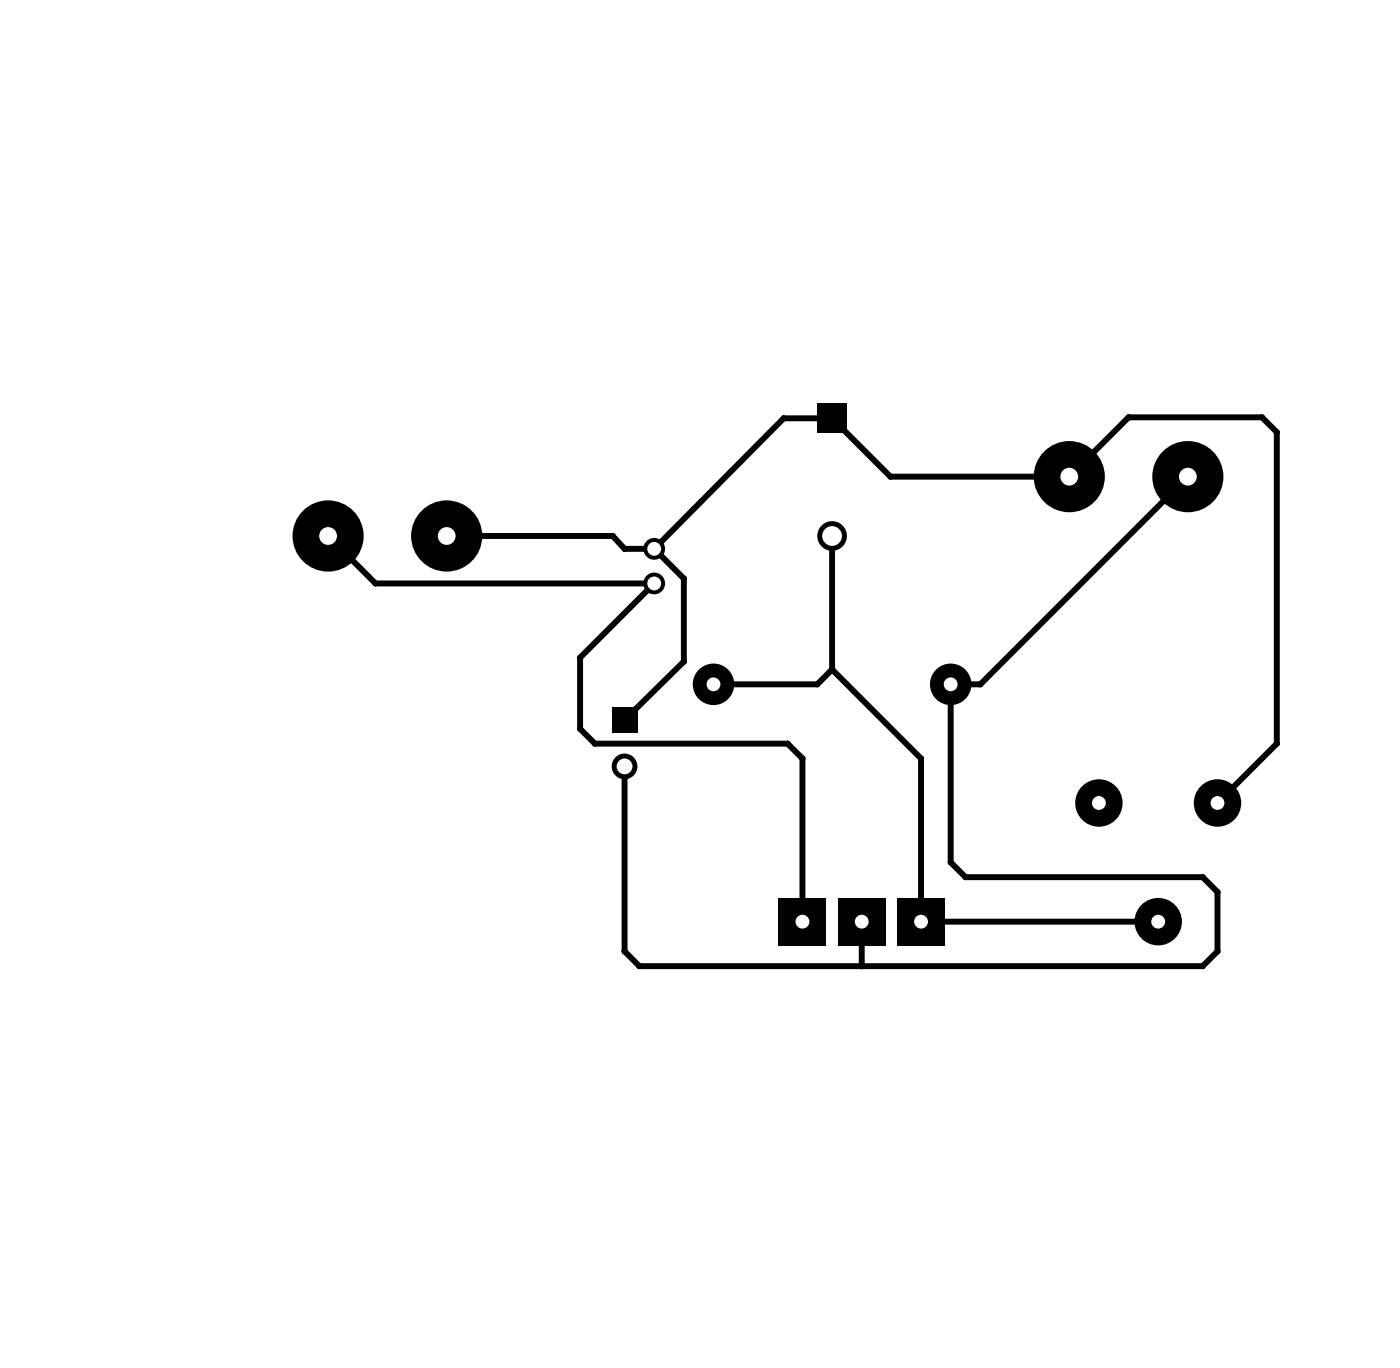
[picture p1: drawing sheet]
<svg xmlns="http://www.w3.org/2000/svg" width="60mm" height="59mm" viewBox="0 0 60 59" stroke-linecap="round" stroke-linejoin="round" font-family="sans-serif">
<path d="M14.1 22.9l2 2.1h11.9l-3.2 3.2v3l.7 .6h8.2l.7 .7v7M19.1 22.9h7.1l.6 .6h1.2M28 23.5l5.6-5.6h2l2.5 2.5h7.7l2.5-2.5h5.8l.6 .6v13.3l-2.5 2.6M28 23.5l1.3 1.3v3.5l-2.5 2.5M35.6 28.7l-.6 .6h-4.4M35.6 28.7l3.9 3.8v7h10.1M35.6 22.9v5.8M36.9 39.5v1.9M50.9 20.4l-8.9 8.9h-1.3v7.6l.7 .6h10.1l.7 .7v2.5l-.7 .7h-24.1l-.6-.7v-7.9" fill="none" stroke="#000" stroke-width=".25"/>
<g fill="#000">
<circle cx="33.6" cy="17.9" r=".13"/>
<circle cx="48.3" cy="17.9" r=".13"/>
<circle cx="54.1" cy="17.9" r=".13"/>
<circle cx="54.7" cy="18.5" r=".13"/>
<circle cx="16.1" cy="25" r=".13"/>
<circle cx="24.8" cy="31.2" r=".13"/>
<circle cx="24.8" cy="28.2" r=".13"/>
<circle cx="25.5" cy="31.8" r=".13"/>
<circle cx="26.2" cy="22.9" r=".13"/>
<circle cx="26.8" cy="23.5" r=".13"/>
<circle cx="29.3" cy="24.8" r=".13"/>
<circle cx="29.3" cy="28.3" r=".13"/>
<circle cx="33.7" cy="31.8" r=".13"/>
<circle cx="34.4" cy="32.5" r=".13"/>
<circle cx="35" cy="29.3" r=".13"/>
<circle cx="35.6" cy="22.9" r=".64"/>
<circle cx="35.6" cy="28.7" r=".13"/>
<circle cx="38.1" cy="20.4" r=".13"/>
<circle cx="39.5" cy="32.5" r=".13"/>
<circle cx="40.7" cy="36.9" r=".13"/>
<circle cx="41.4" cy="37.5" r=".13"/>
<circle cx="42" cy="29.3" r=".13"/>
<circle cx="51.5" cy="37.5" r=".13"/>
<circle cx="52.2" cy="38.2" r=".13"/>
<circle cx="54.7" cy="31.8" r=".13"/>
<circle cx="26.8" cy="40.7" r=".13"/>
<circle cx="27.4" cy="41.4" r=".13"/>
<circle cx="36.9" cy="41.4" r=".13"/>
<circle cx="51.5" cy="41.4" r=".13"/>
<circle cx="52.2" cy="40.7" r=".13"/>
</g>
<path d="M35 17.3h1.3v1.2h-1.3z" fill="#000"/>
<circle cx="35.6" cy="22.9" r=".42" fill="#fff"/>
<circle cx="19.1" cy="22.9" r="1.52" fill="#000"/>
<circle cx="19.1" cy="22.9" r=".38" fill="#fff"/>
<circle cx="14.1" cy="22.9" r="1.52" fill="#000"/>
<circle cx="14.1" cy="22.9" r=".38" fill="#fff"/>
<circle cx="45.8" cy="20.4" r="1.52" fill="#000"/>
<circle cx="45.8" cy="20.4" r=".38" fill="#fff"/>
<circle cx="50.9" cy="20.4" r="1.52" fill="#000"/>
<circle cx="50.9" cy="20.4" r=".38" fill="#fff"/>
<path d="M38.4 38.4h2.1v2.1h-2.1z" fill="#000"/>
<circle cx="39.5" cy="39.5" r=".3" fill="#fff"/>
<path d="M35.9 38.4h2v2.1h-2z" fill="#000"/>
<circle cx="36.9" cy="39.5" r=".3" fill="#fff"/>
<path d="M33.4 38.4h2v2.1h-2z" fill="#000"/>
<circle cx="34.4" cy="39.5" r=".3" fill="#fff"/>
<path d="M26.2 30.3h1.1v1.1h-1.1z" fill="#000"/>
<circle cx="26.8" cy="32.8" r=".55" fill="#000"/>
<circle cx="26.8" cy="32.8" r=".34" fill="#fff"/>
<circle cx="30.6" cy="29.3" r=".89" fill="#000"/>
<circle cx="30.6" cy="29.3" r=".3" fill="#fff"/>
<circle cx="40.7" cy="29.3" r=".89" fill="#000"/>
<circle cx="40.7" cy="29.3" r=".3" fill="#fff"/>
<circle cx="28" cy="23.5" r=".47" fill="#000"/>
<circle cx="28" cy="23.5" r=".3" fill="#fff"/>
<circle cx="28" cy="25" r=".47" fill="#000"/>
<circle cx="28" cy="25" r=".3" fill="#fff"/>
<circle cx="47.1" cy="34.4" r="1.02" fill="#000"/>
<circle cx="47.1" cy="34.4" r=".3" fill="#fff"/>
<circle cx="52.2" cy="34.4" r="1.02" fill="#000"/>
<circle cx="52.2" cy="34.4" r=".3" fill="#fff"/>
<circle cx="49.6" cy="39.5" r="1.02" fill="#000"/>
<circle cx="49.6" cy="39.5" r=".3" fill="#fff"/>
</svg>
